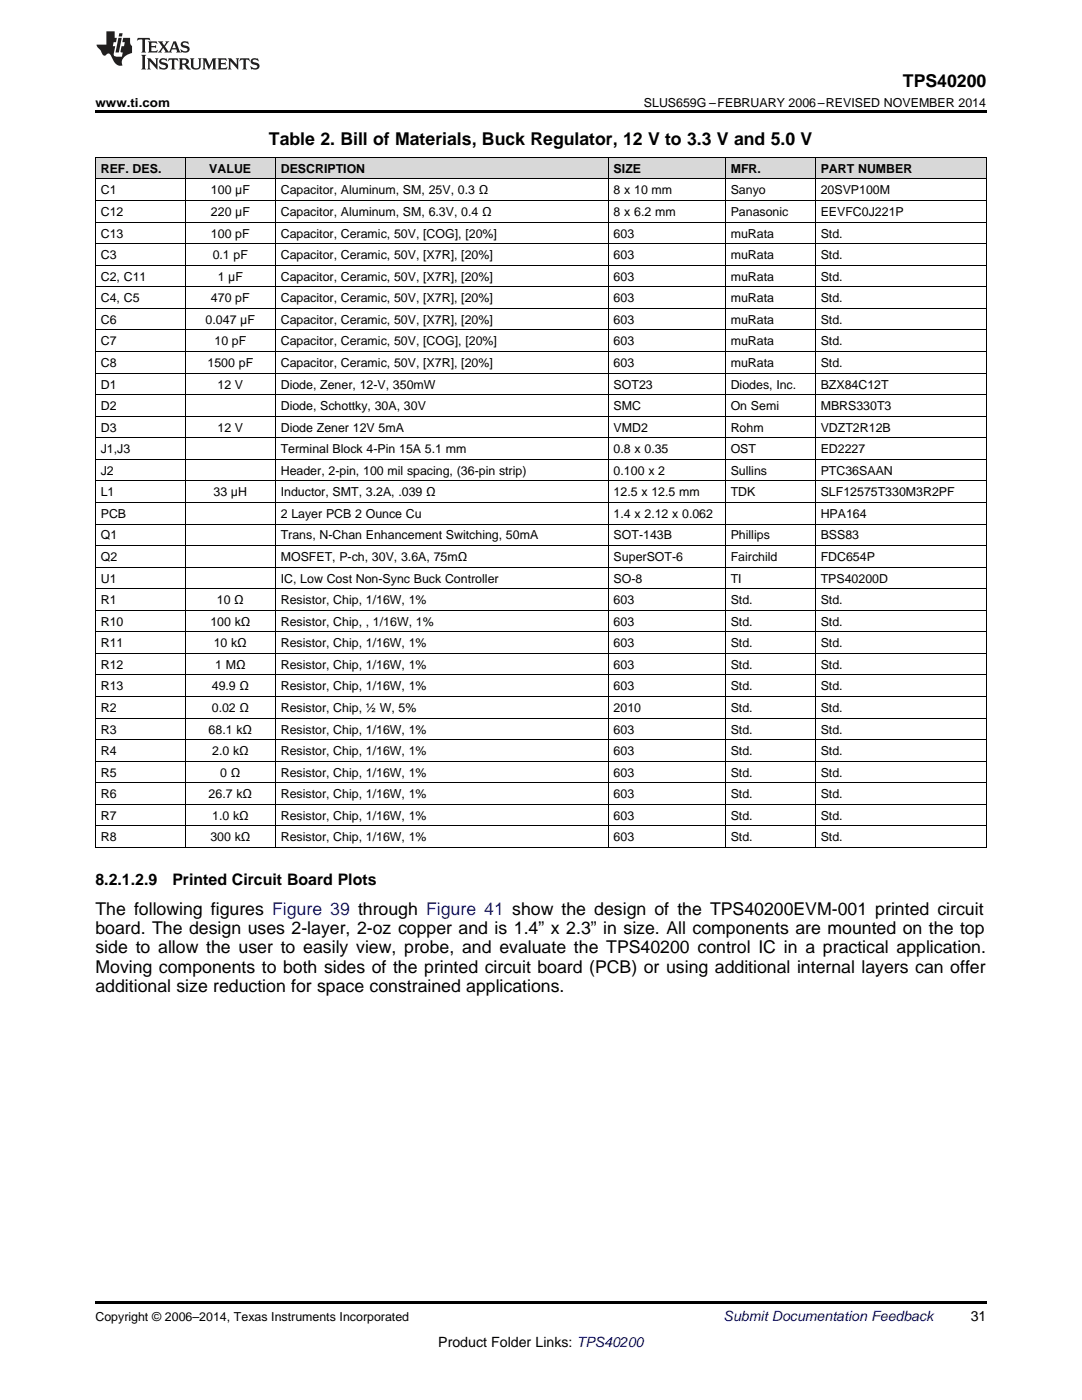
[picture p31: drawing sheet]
<svg xmlns="http://www.w3.org/2000/svg" width="216mm" height="279mm" viewBox="0 0 216 279" stroke-linecap="round" stroke-linejoin="round" font-family="sans-serif">
<defs><g id="words">
<g font-size="3.5">
<text x="180.2" y="17.3">TPS40200</text>
<text x="53.7" y="28.9">Table 2. Bill of Materials, Buck Regulator, 12 V to 3.3 V and 5.0 V</text>
<text x="19" y="182.5">The following figures Figure 39 through Figure 41 show the design of the TPS40200EVM-001 printed circuit</text>
<text x="19" y="186.4">board. The design uses 2-layer, 2-oz copper and is 1.4” x 2.3” in size. All components are mounted on the top</text>
<text x="19" y="190.3">side to allow the user to easily view, probe, and evaluate the TPS40200 control IC in a practical application.</text>
<text x="19" y="194.2">Moving components to both sides of the printed circuit board (PCB) or using additional internal layers can offer</text>
<text x="19" y="198">additional size reduction for space constrained applications.</text>
</g>
<g font-size="3.2">
<text x="19" y="176.6">8.2.1.2.9</text>
<text x="34.4" y="176.6">Printed Circuit Board Plots</text>
</g>
<text font-size="2.8" fill="#0000c8" x="144.4" y="263.6">Submit Documentation Feedback</text>
<g font-size="2.8">
<text x="193.7" y="263.6">31</text>
<text x="87.5" y="268.9">Product Folder Links: TPS40200</text>
</g>
<g font-size="2.5">
<text x="19" y="21.4">www.ti.com</text>
<text x="128.5" y="21.4">SLUS659G –FEBRUARY 2006–REVISED NOVEMBER 2014</text>
<text x="20.1" y="34.5">REF. DES.</text>
<text x="41.8" y="34.5">VALUE</text>
<text x="56" y="34.5">DESCRIPTION</text>
<text x="122.4" y="34.5">SIZE</text>
<text x="145.8" y="34.5">MFR.</text>
<text x="163.8" y="34.5">PART NUMBER</text>
<text x="20.1" y="38.8">C1</text>
<text x="42.1" y="38.8">100 μF</text>
<text x="56" y="38.8">Capacitor, Aluminum, SM, 25V, 0.3 Ω</text>
<text x="122.4" y="38.8">8 x 10 mm</text>
<text x="145.8" y="38.8">Sanyo</text>
<text x="163.8" y="38.8">20SVP100M</text>
<text x="20.1" y="43.1">C12</text>
<text x="20.1" y="47.4">C13</text>
<text x="42.1" y="43.1">220 μF</text>
<text x="42.1" y="47.4">100 pF</text>
<text x="56" y="43.1">Capacitor, Aluminum, SM, 6.3V, 0.4 Ω</text>
<text x="56" y="47.4">Capacitor, Ceramic, 50V, [COG], [20%]</text>
<text x="122.4" y="43.1">8 x 6.2 mm</text>
<text x="122.4" y="47.4">603</text>
<text x="145.8" y="43.1">Panasonic</text>
<text x="145.8" y="47.4">muRata</text>
<text x="163.8" y="43.1">EEVFC0J221P</text>
<text x="163.8" y="47.4">Std.</text>
<text x="20.1" y="51.7">C3</text>
<text x="42.4" y="51.7">0.1 pF</text>
<text x="56" y="51.7">Capacitor, Ceramic, 50V, [X7R], [20%]</text>
<text x="122.4" y="51.7">603</text>
<text x="145.8" y="51.7">muRata</text>
<text x="163.8" y="51.7">Std.</text>
<text x="20.1" y="56">C2, C11</text>
<text x="43.5" y="56">1 μF</text>
<text x="56" y="56">Capacitor, Ceramic, 50V, [X7R], [20%]</text>
<text x="122.4" y="56">603</text>
<text x="145.8" y="56">muRata</text>
<text x="163.8" y="56">Std.</text>
<text x="20.1" y="60.3">C4, C5</text>
<text x="20.1" y="64.6">C6</text>
<text x="41" y="64.6">0.047 μF</text>
<text x="42.1" y="60.3">470 pF</text>
<text x="56" y="60.3">Capacitor, Ceramic, 50V, [X7R], [20%]</text>
<text x="56" y="64.6">Capacitor, Ceramic, 50V, [X7R], [20%]</text>
<text x="122.4" y="60.3">603</text>
<text x="122.4" y="64.6">603</text>
<text x="145.8" y="60.3">muRata</text>
<text x="145.8" y="64.6">muRata</text>
<text x="163.8" y="60.3">Std.</text>
<text x="163.8" y="64.6">Std.</text>
<text x="20.1" y="68.9">C7</text>
<text x="42.8" y="68.9">10 pF</text>
<text x="56" y="68.9">Capacitor, Ceramic, 50V, [COG], [20%]</text>
<text x="122.4" y="68.9">603</text>
<text x="145.8" y="68.9">muRata</text>
<text x="163.8" y="68.9">Std.</text>
<text x="20.1" y="73.2">C8</text>
<text x="20.1" y="77.5">D1</text>
<text x="41.4" y="73.2">1500 pF</text>
<text x="43.4" y="77.5">12 V</text>
<text x="56" y="73.2">Capacitor, Ceramic, 50V, [X7R], [20%]</text>
<text x="56" y="77.5">Diode, Zener, 12-V, 350mW</text>
<text x="122.4" y="73.2">603</text>
<text x="122.4" y="77.5">SOT23</text>
<text x="145.8" y="73.2">muRata</text>
<text x="145.8" y="77.5">Diodes, Inc.</text>
<text x="163.8" y="73.2">Std.</text>
<text x="163.8" y="77.5">BZX84C12T</text>
<text x="20.1" y="81.8">D2</text>
<text x="56" y="81.8">Diode, Schottky, 30A, 30V</text>
<text x="122.4" y="81.8">SMC</text>
<text x="145.8" y="81.8">On Semi</text>
<text x="163.8" y="81.8">MBRS330T3</text>
<text x="20.1" y="86.1">D3</text>
<text x="43.4" y="86.1">12 V</text>
<text x="56" y="86.1">Diode Zener 12V 5mA</text>
<text x="122.4" y="86.1">VMD2</text>
<text x="145.8" y="86.1">Rohm</text>
<text x="163.8" y="86.1">VDZT2R12B</text>
<text x="20.1" y="90.5">J1,J3</text>
<text x="20.1" y="94.8">J2</text>
<text x="56" y="90.5">Terminal Block 4-Pin 15A 5.1 mm</text>
<text x="56" y="94.8">Header, 2-pin, 100 mil spacing, (36-pin strip)</text>
<text x="122.4" y="90.5">0.8 x 0.35</text>
<text x="122.4" y="94.8">0.100 x 2</text>
<text x="145.8" y="90.5">OST</text>
<text x="145.8" y="94.8">Sullins</text>
<text x="163.8" y="90.5">ED2227</text>
<text x="163.8" y="94.8">PTC36SAAN</text>
<text x="20.1" y="99.1">L1</text>
<text x="42.6" y="99.1">33 μH</text>
<text x="56" y="99.1">Inductor, SMT, 3.2A, .039 Ω</text>
<text x="122.4" y="99.1">12.5 x 12.5 mm</text>
<text x="145.8" y="99.1">TDK</text>
<text x="163.8" y="99.1">SLF12575T330M3R2PF</text>
<text x="20.1" y="103.4">PCB</text>
<text x="20.1" y="107.7">Q1</text>
<text x="56" y="103.4">2 Layer PCB 2 Ounce Cu</text>
<text x="56" y="107.7">Trans, N-Chan Enhancement Switching, 50mA</text>
<text x="122.4" y="103.4">1.4 x 2.12 x 0.062</text>
<text x="122.4" y="107.7">SOT-143B</text>
<text x="145.8" y="107.7">Phillips</text>
<text x="163.8" y="103.4">HPA164</text>
<text x="163.8" y="107.7">BSS83</text>
<text x="20.1" y="112">Q2</text>
<text x="56" y="112">MOSFET, P-ch, 30V, 3.6A, 75mΩ</text>
<text x="122.4" y="112">SuperSOT-6</text>
<text x="145.8" y="112">Fairchild</text>
<text x="163.8" y="112">FDC654P</text>
<text x="20.1" y="116.3">U1</text>
<text x="56" y="116.3">IC, Low Cost Non-Sync Buck Controller</text>
<text x="122.4" y="116.3">SO-8</text>
<text x="145.8" y="116.3">TI</text>
<text x="163.8" y="116.3">TPS40200D</text>
<text x="20.1" y="120.6">R1</text>
<text x="20.1" y="124.9">R10</text>
<text x="42" y="124.9">100 kΩ</text>
<text x="43.3" y="120.6">10 Ω</text>
<text x="56" y="120.6">Resistor, Chip, 1/16W, 1%</text>
<text x="56" y="124.9">Resistor, Chip, , 1/16W, 1%</text>
<text x="122.4" y="120.6">603</text>
<text x="122.4" y="124.9">603</text>
<text x="145.8" y="120.6">Std.</text>
<text x="145.8" y="124.9">Std.</text>
<text x="163.8" y="120.6">Std.</text>
<text x="163.8" y="124.9">Std.</text>
<text x="20.1" y="129.2">R11</text>
<text x="42.7" y="129.2">10 kΩ</text>
<text x="56" y="129.2">Resistor, Chip, 1/16W, 1%</text>
<text x="122.4" y="129.2">603</text>
<text x="145.8" y="129.2">Std.</text>
<text x="163.8" y="129.2">Std.</text>
<text x="20.1" y="133.5">R12</text>
<text x="20.1" y="137.8">R13</text>
<text x="42.3" y="137.8">49.9 Ω</text>
<text x="42.9" y="133.5">1 MΩ</text>
<text x="56" y="133.5">Resistor, Chip, 1/16W, 1%</text>
<text x="56" y="137.8">Resistor, Chip, 1/16W, 1%</text>
<text x="122.4" y="133.5">603</text>
<text x="122.4" y="137.8">603</text>
<text x="145.8" y="133.5">Std.</text>
<text x="145.8" y="137.8">Std.</text>
<text x="163.8" y="133.5">Std.</text>
<text x="163.8" y="137.8">Std.</text>
<text x="20.1" y="142.1">R2</text>
<text x="42.3" y="142.1">0.02 Ω</text>
<text x="56" y="142.1">Resistor, Chip, ½ W, 5%</text>
<text x="122.4" y="142.1">2010</text>
<text x="145.8" y="142.1">Std.</text>
<text x="163.8" y="142.1">Std.</text>
<text x="20.1" y="146.4">R3</text>
<text x="41.6" y="146.4">68.1 kΩ</text>
<text x="56" y="146.4">Resistor, Chip, 1/16W, 1%</text>
<text x="122.4" y="146.4">603</text>
<text x="145.8" y="146.4">Std.</text>
<text x="163.8" y="146.4">Std.</text>
<text x="20.1" y="150.7">R4</text>
<text x="20.1" y="155">R5</text>
<text x="42.3" y="150.7">2.0 kΩ</text>
<text x="44" y="155">0 Ω</text>
<text x="56" y="150.7">Resistor, Chip, 1/16W, 1%</text>
<text x="56" y="155">Resistor, Chip, 1/16W, 1%</text>
<text x="122.4" y="150.7">603</text>
<text x="122.4" y="155">603</text>
<text x="145.8" y="150.7">Std.</text>
<text x="145.8" y="155">Std.</text>
<text x="163.8" y="150.7">Std.</text>
<text x="163.8" y="155">Std.</text>
<text x="20.1" y="159.3">R6</text>
<text x="41.6" y="159.3">26.7 kΩ</text>
<text x="56" y="159.3">Resistor, Chip, 1/16W, 1%</text>
<text x="122.4" y="159.3">603</text>
<text x="145.8" y="159.3">Std.</text>
<text x="163.8" y="159.3">Std.</text>
<text x="20.1" y="163.6">R7</text>
<text x="20.1" y="167.9">R8</text>
<text x="42" y="167.9">300 kΩ</text>
<text x="42.3" y="163.6">1.0 kΩ</text>
<text x="56" y="163.6">Resistor, Chip, 1/16W, 1%</text>
<text x="56" y="167.9">Resistor, Chip, 1/16W, 1%</text>
<text x="122.4" y="163.6">603</text>
<text x="122.4" y="167.9">603</text>
<text x="145.8" y="163.6">Std.</text>
<text x="145.8" y="167.9">Std.</text>
<text x="163.8" y="163.6">Std.</text>
<text x="163.8" y="167.9">Std.</text>
<text x="19" y="263.6">Copyright © 2006–2014, Texas Instruments Incorporated</text>
</g>
</g></defs>
<g fill="#d8d8d8">
<path d="M19 31.5h18v4.3h-18z"/>
<path d="M37 31.5h18v4.3h-18z"/>
<path d="M55 31.5h66.4v4.3h-66.4z"/>
<path d="M121.4 31.5h23.3v4.3h-23.3z"/>
<path d="M144.7 31.5h18v4.3h-18z"/>
<path d="M162.7 31.5h34.1v4.3h-34.1z"/>
</g>
<path d="M19 22h177.8v.5h-177.8zM19 259.7h177.8v.5h-177.8z" fill="#000"/>
<g fill="none" stroke="#000" stroke-width=".2">
<path d="M19 35.7h177.8M19 31.4h177.8M19.1 31.5v137.7M37 31.5v137.7M54.9 31.5v137.7M121.3 31.5v137.7M144.7 31.5v137.7M162.6 31.5v137.7M196.8 31.5v137.7M19 57.2h177.8M19 52.9h177.8M19 48.6h177.8"/>
<path d="M19 44.3h177.8M19 40h177.8M19 78.8h177.8M19 74.5h177.8M19 70.1h177.8M19 65.8h177.8M19 61.5h177.8M19 96h177.8M19 91.7h177.8M19 87.4h177.8M19 83.1h177.8M19 117.5h177.8"/>
<path d="M19 113.2h177.8M19 108.9h177.8M19 104.6h177.8M19 100.3h177.8M19 139h177.8M19 134.7h177.8M19 130.4h177.8M19 126.1h177.8M19 121.8h177.8M19 156.2h177.8M19 151.9h177.8M19 147.6h177.8"/>
<path d="M19 143.3h177.8M19 169.1h177.8M19 164.8h177.8M19 160.5h177.8"/>
</g>
<g fill="#231f20">
<path d="M27.5 7.6l-.1 .5 .4-.2h.6v.1v2.1l-.2 .4h1l-.3-.4v-2.1l.1-.1h.5l.5 .2-.2-.5zM29.5 8.3l.2 .3v1.5l-.2 .4h1.8l.2-.6a1.04 1.04 0 0 1-1.3 .2v-.7h.6l.3 .2v-.6l-.3 .2h-.6v-.6l.8-.1 .4 .3-.2-.5zM31.5 8.3l.9 1.1-.9 1.1h.8l-.2-.2 .5-.7 .4 .7-.2 .2h1.5l-.1-.2 .1-.4h.9l.1 .4-.2 .2h1l-.3-.3-.7-1.9h-.5l-.9 2-.8-1 .9-1h-.8l.1 .3-.3 .5-.4-.6 .2-.2zM34.7 8.6l.4 1h-.7zM36.3 8.4a.63 .63 0 0 0-.2 .7 .63 .63 0 0 0 .6 .4l.6 .2 .1 .2a.75 .75 0 0 1-.7 .4 .75 .75 0 0 1-.6-.5l.1 .7 .1-.1a1.11 1.11 0 0 0 1.5-.6 1.13 1.13 0 0 0-1.2-.8l-.1-.4a1.04 1.04 0 0 1 1.2 .2l-.2-.5-.1 .1-.5-.2zM28.2 10.9l.2 .4v2.2l-.2 .4h1l-.3-.4v-2.2l.3-.4zM29.3 11.6l.3 .4v1.5l-.3 .4h.8l-.2-.4v-1.3l1.5 1.7v-1.9l.2-.4h-.7l.2 .4v.9l-1.1-1.3zM32 11.8a.62 .62 0 0 0-.2 .7 .62 .62 0 0 0 .6 .4l.6 .1 .1 .3a.76 .76 0 0 1-.7 .3 .76 .76 0 0 1-.6-.4l.1 .7 .1-.1a1.11 1.11 0 0 0 1.5-.6 1.13 1.13 0 0 0-1.2-.8l-.1-.4a1.04 1.04 0 0 1 1.2 .2l-.2-.6-.1 .1-.5-.1zM33.7 11.6l-.2 .6a.61 .61 0 0 1 .8-.3v1.6l-.2 .4h.9l-.2-.4v-1.6a.63 .63 0 0 1 .8 .3l-.2-.6zM35.6 11.6l.3 .4v1.5l-.3 .4h1l-.2-.2v-.8l.5 .2a.76 .76 0 0 0 1.2 .7l-1-1a.58 .58 0 0 0 .6-.5 .58 .58 0 0 0-.5-.6zM36.4 11.9h.1a.45 .45 0 0 1 .5 .1 .45 .45 0 0 1 .1 .5l-.7 .2zM37.9 11.6l.2 .2a2.17 2.17 0 0 0 .3 1.9 .99 .99 0 0 0 1.6-.6v-1.1l.2-.4h-.7l.2 .2a1.92 1.92 0 0 1-.2 1.8 .6 .6 0 0 1-.9-.5v-1.1l.2-.4zM40.4 11.6l.2 .4v1.5l-.2 .4h.7l-.2-.4v-1.4l.8 1.8 .8-1.8v1.4l-.2 .4h.9l-.2-.4v-1.5l.2-.4h-.8l-.6 1.5-.6-1.5zM43.4 11.6l.2 .4v1.5l-.2 .4h1.8l.2-.6a1.04 1.04 0 0 1-1.3 .1v-.6h.5l.4 .2v-.6l-.4 .2h-.5v-.7h.8l.3 .3-.1-.6zM45.5 11.6l.2 .4v1.5l-.2 .4h.7l-.2-.4v-1.3l1.5 1.7v-1.9l.2-.4h-.7l.2 .4v.9l-1.1-1.3zM47.9 11.6l-.1 .6a.61 .61 0 0 1 .8-.3v1.6l-.3 .4h1l-.3-.4 .1-1.6a.63 .63 0 0 1 .7 .3l-.1-.6zM50.2 11.8a.62 .62 0 0 0-.2 .7 .62 .62 0 0 0 .6 .4l.6 .1 .2 .3a.76 .76 0 0 1-.8 .3 .76 .76 0 0 1-.6-.4l.1 .7 .2-.1a1.11 1.11 0 0 0 1.5-.6 1.13 1.13 0 0 0-1.3-.8l-.1-.4a1.04 1.04 0 0 1 1.2 .2l-.1-.6-.2 .1-.5-.1z"/>
<path d="M21.2 6.3v2.6h-1.9l.1 .4 .7 .9a.91 .91 0 0 0 1 .8 .56 .56 0 0 1 .5-.3 .56 .56 0 0 1 .5 .3l.4 .8a1.53 1.53 0 0 0 1.9 1.2 1.54 1.54 0 0 1 1-2.1l.9-.3v-1.4a1.52 1.52 0 0 1-.3-1.6h-1.4l-.2 .8h.5l-.2 .8h-.4l-.2 1v.2l.4 .1-.2 .8a1.93 1.93 0 0 1-1.6-.3l.3-1.8h-.5l.2-.8h.4l.2-.8h-.4v-1.3zM23.6 7.6l-.6 2.9h.7l.6-2.9zM23.8 6.6l-.1 .7h.6l.2-.7z"/>
</g>
<use href="#words"/>
</svg>
